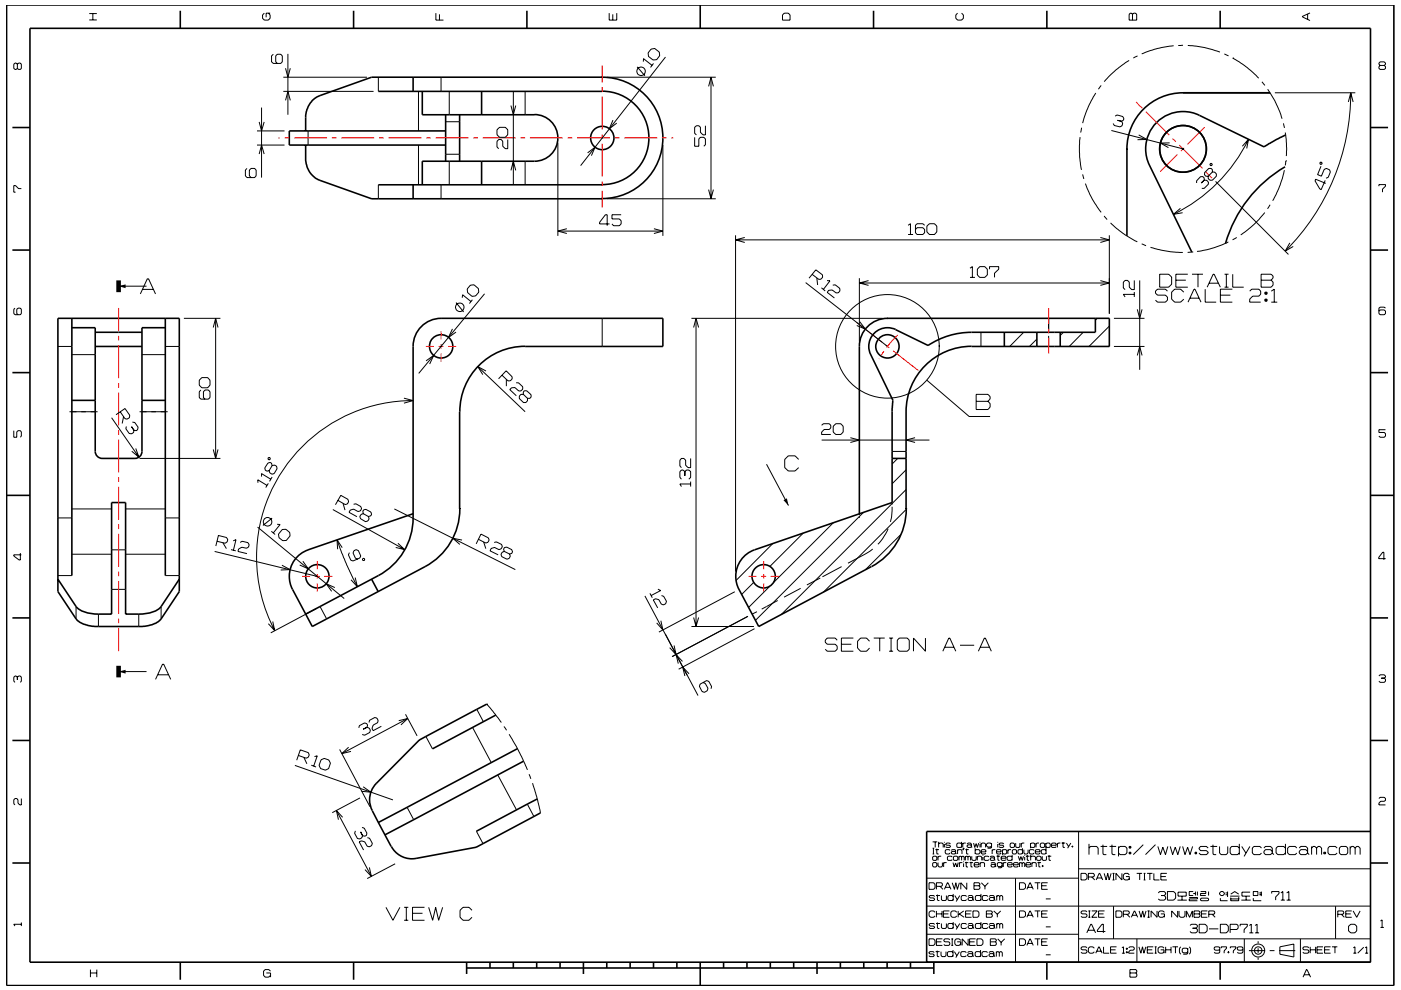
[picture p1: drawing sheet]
<svg xmlns="http://www.w3.org/2000/svg" width="297mm" height="210mm" viewBox="0 0 297 210" stroke-linecap="round" stroke-linejoin="round" font-family="sans-serif">
<g fill="none" stroke="#000" stroke-width=".21">
<path d="M3.7 13.6l-.3-.2h-.2l-.3 .2v.9l.3 .2 .5-.2M3.7 13.6l.2-.2h.4l.2 .2v.9l-.2 .2h-.4l-.2-.2M3.7 13.6v.9M18.9 4.2h1.6M18.9 2.9h1.6M19.7 2.9v1.3M56 2.8l-.3 .4v.7l.3 .4h.9l.4-.4v-.7l-.4-.4M57.3 2.8h-.9v.9M58 11.5l-.4 .3v1.3l.4 .4h1.5l.4-.4v-1.3l-.4-.3h-.7l-.3 .3v1.3l.3 .4M60.1 19.4h19.1M60.1 16.4h17.7M60.5 14.5l.5 1.9 .5-1.9"/>
<path d="M61 11.4v12.9M80.2 16.4v3M88.7 19.4v8.4M92.4 2.8v1.5h1.6M93.2 3v1.3M93.5 16.4v3M95.2 19.4v4.9M108.8 19.4v19.8M111.3 19.4v4.9M128.6 16.4h23.2M129.2 2.8v1.5h1.6v-1.5M129.9 3v1.3"/>
<path d="M135.1 14.2l1.6 1.9M136.4 13.1v-.7l1.9 1.5M138 10.4l.8-.1 1 .7 .1 .8-.7 .9h-.7l-1-.7-.1-.8zM138.6 13.5l-.7 .8M141.1 12.1l-18 23M150.2 18.3l.5-1.9 .6 1.9M150.7 16.4v25.8M166.3 2.8h.8l.4 .4v1.1h-1.6v-1.1zM203 2.8l-.4 .4v.7l.4 .4h.9l.4-.4v-.7l-.4-.4M232.3 19.7l-1.5 2.9-1.3 3.5M233.5 18.1l-.6 .8M239.4 12.8l-2.8 2.1-2.5 2.4"/>
<path d="M239.6 2.8h.3l.2 .2 .3-.2h.3l.3 .2v1.3h-1.6v-1.3zM240.1 3v1.3M241.2 11.8l-.9 .5M248.8 9.7l-3.4 .6-3.3 1.1M250.8 9.6h-1M251.8 9.6l3.5 .5 3.4 .9M259.6 11.4l.9 .4M261.4 12.3h.1M261.4 12.3l2.5 1.6 3 2.7M267.5 17.4l.7 .7M268.8 18.9l1.5 2.6 1.5 3.7M270.3 19.7h17.1"/>
<path d="M277.2 3v1.1M277.7 2.7l-1.6 .8v.1l1.6 .8M286.4 19.7a47.4 47.4 0 0 1-13.9 33.5M292.6 13.9l-.2-.3v-.2l.2-.3h.9l.2 .3v.2l-.2 .3M292.6 13.9l-.2 .2v.4l.2 .2h.9l.2-.2v-.4l-.2-.2M292.6 13.9h.9M52.4 35.7l-.4 .4v1.2l.4 .4h1.6l.3-.4v-1.2l-.3-.4h-.7l-.4 .4v1.2l.4 .4M54.5 30.8h5.8M54.5 27.8h5.8M54.9 25.9l.6 1.9 .5-1.9M54.9 32.7l.6-1.9 .5 1.9M55.5 22.8v14.9"/>
<path d="M60.5 21.3l.5-1.9 .6 1.9M65.3 27.8v3M80.2 39.2v3M88.7 30.8v8.4M93.5 39.2v3M94.5 25.8h2.9M94.5 32.7h2.9M95.2 34.2v5M105.4 27.5l.5-.5h1.2l.6 .5v1.1l-.6 .5h-1.2l-.5-.5zM107.7 29.6v1.9h-.6l-.5-.5v-1l-.3-.4h-.6l-.3 .4v1.2l.3 .3M108.3 22.4l.5 1.9 .5-1.9M108.3 36.1l.5-1.9 .5 1.9"/>
<path d="M111.3 34.2v5M118.3 30.3v19.7M124.6 32.4l1.6-1.2-.8 1.8M130 25.5l-.8 1.8 1.6-1.2M140.5 30.8v19.2M147.3 29.1v1.9h.9v-1.5l.3-.4h.7l.4 .4v1.2l-.4 .3M149.6 26.7v1.9h-.5l-.6-.5v-1.1l-.3-.3h-.5l-.4 .3v1.3l.4 .3M229 29.1l-.1 4.2 .4 2.7M229.3 27.1l-.2 1M229.5 37l.3 1M230.1 38.9l1.4 3.2 2 2.9M235.6 27.7l15.2 3.9"/>
<path d="M236.4 24.6l.4-.2 1.2 .3 .3 .4-.1 .4-.4 .2M236.9 25.5l.9 .2M237.8 25.7l.2 .5-.1 .5-.4 .2-1.2-.3-.3-.4M241.4 28.6l1.8 1h-2M248 30.3h-2l1.7 1M255.3 38.2v-.5l-.2-.2h-.6l-.8 .9v.4M255.3 38.2h.5l.4 .4v.5l-.9 .9h-.5M255.3 38.2l-.6 .6M256.7 34.7l.3 .1-.1 .3-.4-.1zM257 36.5h.5l.4 .4v.5l-.9 .8h-.5l-.3-.3v-.5M257 36.5v-.5l-.2-.3h-.5l-.9 .9v.5l.2 .3h.6M257 36.5l-.8 .9"/>
<path d="M257.7 38.5l15.5 15.5M263.4 31l1.3-1.5-.4 2M264.7 29.5a34.5 34.5 0 0 1-15.9 16M272.1 26.2l.2 .9M272.3 36.1l-.9 3.1-1.6 3.4M272.5 28.1l.3 3.2-.1 1.8M272.6 34.1h.1M272.6 34.1l-.1 1M279.9 34.5h.3l.1 .3h-.4zM280.1 35.3l-.7 1.7 .8 .4 .6-1.5 .4-.2 .7 .3 .2 .5-.5 1.1-.5 .2M281 38.3l-.9 1.9-.3-.1-1-1.7 .1-.4 2.2 .9M285.9 21.6l.5-1.9 .5 1.9"/>
<path d="M292.4 39.5v-.3h1.3v.3l-.6 .6v.7M4.5 40h-.6l-.6-.6h-.4v1.4h.4M118.3 49h22.2M120.2 48.5l-1.9 .5 1.9 .5M128.6 42.2h23.2M129.2 47.5h-2.1v-.3l1.3-1.7h.3v2.4M131.7 45.5h-2v.9h1.6l.4 .4v.7l-.4 .4h-1.2l-.4-.4M138.6 48.5l1.9 .5-1.9 .5M150.2 40.2l.5 2 .6-2M156 49.9v71.3M156 50.9h79.2M157.9 50.4l-1.9 .5 1.9 .5"/>
<path d="M170.8 59.9l17.4 13.6M172.2 58.2l1.4 1.1 .5-.1 .3-.4v-.5l-1.4-1.1-1.5 1.8M173.2 59l.2 1.4M175.3 59.5l.7 .1-1.4 1.8M182.2 59v13.5M184.1 59.5l-1.9 .5 1.9 .5M192.5 47.8l.5-.3v2.2M192.5 49.7h1.1M196 47.8l-.3-.3h-1.3l-.3 .3v1.6l.3 .3h1.3l.3-.3v-.7l-.3-.4h-1.3l-.3 .4M196.5 48l.6-.5h1l.5 .5v1.2l-.5 .5h-1l-.6-.5zM205.7 56.9l.5-.3v2.2M205.7 58.8h1"/>
<path d="M207.7 56.6h1.1l.5 .5v1.2l-.5 .5h-1.1l-.5-.5v-1.2zM209.8 57.1v-.5h1.9v.5l-.8 .8v.9M233.3 59.5l1.9 .5-1.9 .5M233.3 50.4l1.9 .5-1.9 .5M234.1 45.8l.6 .8M235.2 49.9v16.6M235.5 47.3a22.1 22.1 0 0 0 5.6 4M240.5 59.5v1.9h-.6l-.5-.5v-1l-.3-.4h-.6l-.3 .4v1.2l.3 .3M241.6 59.5v18.9M242.1 51.7l.9 .4M243 52.1h.1M243.9 52.4l2.2 .6 2.2 .4 2.5 .1"/>
<path d="M245.9 58.2h1.9l.6 .6v1.5l-.6 .6h-1.9zM249.3 59.4h2.1M250.3 44.2l-1.5 1.3 1.9-.4M251.8 58.2h-2.5v2.7h2.5M252.7 58.2h2.4M252.8 53.5h.1M252.8 53.5h-1M254 58.2v2.7M259.6 58.2h.9M260 58.2v2.7M260.4 51.3l-3.2 1.3-3.4 .7M261.4 58.2v2.7h2.3"/>
<path d="M262.2 50.4l-.9 .5M267.4 58.2h2.1l.4 .3v.5l-.4 .4 .4 .4v.7l-.4 .4h-2.1zM267.4 59.4h2.1M268.1 45.1l-2.3 2.6-2.7 2.1M269.3 43.4l-.6 .9M273.5 51.5l-1 1.7 1.7-.9M3.2 65.4l-.3 .2v.9l.3 .3h1.1l.2-.3v-.9l-.2-.2h-.5l-.2 .2v.9l.2 .3M12.3 73.5h2.9M15.2 75.2h5M25.1 60.7h6M29.8 62.3l1.4-3.2h.3l1.5 3.2M30.1 75.2h4.9"/>
<path d="M30.3 61.4h2.2M35 73.5h3M39 67.5h7.7M45.2 69.5l.5-2 .5 2M45.7 67.5v29.7M90.3 76.5l1.6-1.1-.8 1.8M95.9 69.8l-.8 1.8 1.6-1.2M96.7 64.2l1.6 2M98 63.2l.1-.7 1.8 1.5M99.7 60.5l.8-.1 .9 .8 .1 .8-.7 .8-.7 .1-1-.8v-.8zM100.2 63.6l-.7 .8M101.3 77.8l10 9.5"/>
<path d="M102.7 62.3l-13.9 16.9M103 78.7l-1.7-.9 1.1 1.7M106.4 79.6l1.3 1.2h.5l.4-.4v-.5l-1.3-1.3-1.6 1.7M127.7 67.5v6M146.6 67.5h40.6M147.1 69.5l.5-2 .5 2M147.6 67.5v65.4M174.2 61l.8 .7M176.6 60.5l.5-.1 .9 .8 .1 .5-.3 .4h-.5l-.9-.6-.7 .1-.3 .4 1.5 1.2M182.2 60h53M182.3 68.2l1.2 1.6-1.8-.8M208 70.5v3"/>
<path d="M217 70.5l-2.9 3M219.8 71.9l-1.5 1.6M222.3 67.5v3M222.3 71.2v2.3M225.5 70.5l-.7 .7M229.7 70.5l-3 3M232.6 67.5l-.4 .4M235.2 73.4l-.1 .1M235.2 69.2l-4.3 4.3M236.2 67.5h6.5M236.2 73.5h6.5M240.5 61.9v1.1"/>
<path d="M240.5 62.4h-2.3l.3 .6M241.1 65.6l.5 1.9 .5-1.9M241.1 75.4l.5-1.9 .5 1.9M247.5 61.8l-.4-.5h-1.7l-.4 .5v.4l.4 .4h1.7l.4 .4v.7l-.4 .4h-1.7l-.4-.4M251 62l-.7-.7h-1.3l-.6 .7v1.5l.6 .6h1.3l.7-.6M251.9 64.1l1.3-2.8h.2l1.2 2.8M252.3 63.2h1.9M255.5 61.3v2.8h2.4M255.9 60.9l1.3-2.7h.2l1.3 2.7M256.4 60.1h1.9M258.7 62.6h2.2M259.6 60.9h.9"/>
<path d="M261.3 61.3h-2.6v2.8h2.6M265 61.8l.4-.5h1.5l.4 .5v.6l-.4 .4h-1.3l-.6 .7v.6h2.3M268.2 63.5h.4v.4h-.4zM268.2 62h.4v.4h-.4zM268.4 62v.4M268.4 63.5v.4M269.5 64.1h1.3M269.5 61.8l.7-.5v2.8M293.7 65.4l-.2-.3h-.9l-.2 .3v1.1l.2 .3h.9l.2-.3v-.5l-.2-.3h-.9l-.2 .3M2.9 91.3v1.4h.7v-1.1l.2-.3h.5l.2 .3v.9l-.2 .2M14.7 87.3h6M23.7 88.6l5.8 8.4"/>
<path d="M25.5 87.3l1 1.5 .5 .1 .4-.3 .1-.5-1-1.5-1.9 1.4M26.2 88.3l-.3 1.5M26.8 90.5l-.1 .4 .7 1 .5 .1 .4-.3 .1-.4M27.9 90.5l.5 .8M28.1 89.5l.5 .1 .7 1-.1 .5-.3 .2h-.5M28.8 95.1l.7 1.9-1.6-1.3M29.6 97.2h17.1M29.6 87.3h6M42.6 82.7l-.4 .4v1.2l.4 .4h1.6l.3-.4v-1.2l-.3-.4h-.7l-.4 .4v1.2l.4 .4M42.8 80.1h1.2l.5 .5v1.1l-.5 .6h-1.2l-.6-.6v-1.1zM45.2 95.3l.5 1.9 .5-1.9M56.9 97.1h.4l-.1 .4-.3-.1z"/>
<path d="M57.7 98.8l-.1-.5-.3-.2-.5 .1-.7 1.1 .2 .4 .3 .2 .5-.1M57.7 98.8l-.6 1M57.7 98.8l.5-.2 .4 .3 .2 .5-.7 1.1-.4 .1-.5-.3-.1-.5M85.6 84.5l2 .5-2 .5M87.6 85a33.2 33.2 0 0 0-29.4 48.7M107.4 80.4v1.5M109.4 81.2h.5l.9 .8v.5l-.4 .4h-.4l-.8-.7-.7 .1-.4 .3 1.4 1.3M111 83.6v-.5l.2-.2h.5l.9 .8v.5l-.3 .3h-.5M111 83.6l.8 .9M111 83.6h-.6l-.3 .4v.5l.9 .9h.5l.3-.4v-.5M146.4 97.2v2h-.5l-.5-.5v-1.1l-.4-.4h-.5l-.4 .4v1.2l.4 .4M162.5 98.5l4.7 8.7"/>
<path d="M169.3 97.4l-.7-.7h-1.5l-.7 .7v1.8l.7 .7h1.5l.7-.7M174.2 90.2l.4-.3h1.2l.3 .3v.6l-.3 .3h-1.1l-.5 .5v.6h1.9M174.2 93.3h22.9M176.7 90.4l.5-.5h1.1l.5 .5v1.2l-.5 .6h-1.1l-.5-.6zM180.3 92.8l1.9 .5-1.9 .5M189.1 95.8h3M190.3 97.2l-1.2 1.2M192.1 99.6l-3 3M194 92.8l-1.9 .5 1.9 .5M196.5 80.6l9 7.7h4.4M207 83.6h2.5l.4 .5v.5l-.4 .5 .4 .5v.7l-.4 .6h-2.5zM207 85.1h2.5"/>
<path d="M293.7 91.1h-1.3v.6h1.1l.2 .3v.5l-.2 .2h-.9l-.2-.2M4.3 117.3v1.5h-.2l-1.2-.9v-.2h1.6M12.3 109.9h2.9M15.2 117.6h8.5M15.2 107.9h8.5M23.7 116.6h2.9M26.6 117.6h8.4M26.6 107.9h8.4M35 109.9h3M45.5 117l21.8 5.3M46 114.8l1.7 .4 .5-.3 .1-.5-.3-.4-1.7-.4-.5 2.2M47.2 115.1l.8 1.3"/>
<path d="M49 116.6l1 .2M49.4 114.7l.6-.2-.5 2.2M50.9 115.1l.4-.3 1.3 .3 .2 .4-.1 .5-.4 .3-1-.2-.7 .4-.1 .5 1.9 .4M54.6 111.8l18.4 15.2M54.7 102.4v-.6l1.9 1.1M55.5 101.1v-.6l1.9 1.1M56.9 102.5l-.6 .9M57.5 112.7l.8 .7M57.7 109.9l-2 1.6M57.7 101.2l-.6 .9M58.8 111.2h.6l-1.4 1.8M59.8 119.9l1.7 .9-2 .1"/>
<path d="M59.9 112.3h.7l.8 .6 .1 .8-.8 .9-.8 .1-.8-.7v-.7zM64.2 119l1.2 1.6-1.9-.8M70.6 108.1l15.2 8.5M71.5 114.5l2 5.4 2.3 4.5M71.6 106.1l1.6 .9 .5-.1 .2-.5-.1-.5-1.5-.8-1.2 2M72.6 116.2l-1.1-1.7 .1 2M72.7 106.8l.4 1.4M74.1 117.2l-.2 .5 .5 1.1 .4 .2 1.5-.6 .2-.5-.5-1.1-.5-.2-.4 .2-.3 .5 .6 1.1 .4 .2M75 107l.4-.2 1.1 .6 .2 .5-.3 .5-.5 .1-.9-.5-.7 .2-.3 .5 1.7 .9M76.9 118.5h.4v.4l-.4-.1zM77 109l-.1-.6 .2-.2 .5-.2 1.1 .6 .1 .5-.2 .3-.5 .2M77 109l1.1 .6"/>
<path d="M77 109l-.4 .1-.3 .5 .1 .4 1.1 .7 .5-.2 .3-.5-.2-.4M83.6 107.9l25.7 12.9M84.4 115.2l1.4 1.4-1.9-.5M98 114.6l-2-.4 1.5 1.3M101.4 114.4l1.6 .8 .5-.2 .2-.4-.2-.5-1.5-.8-1 2.1M102.5 114.9l.5 1.5M104.8 115.1l.4-.2 1.1 .6 .2 .4-.2 .5-.5 .2-.9-.5-.8 .2-.2 .5 1.7 .9M106.9 117l-.1-.5 .1-.3 .5-.2 1.1 .6 .2 .4-.2 .4-.5 .1M106.9 117l1.1 .5M106.9 117l-.4 .1-.3 .5 .2 .5 1.1 .5 .4-.2 .3-.4-.2-.5M145.2 100l.3-.3h.5l.4 .3v1.3l-.4 .3M145.2 100l-.4-.3h-.3l-.4 .3v1.3l.4 .3"/>
<path d="M145.2 100v.9M146.4 102.7h-2.3l.4 .5M146.4 102.1v1.1M163.9 115.3l-7.9 7.8M170.3 113.1l-7.1 7M176.7 110.9l-12.7 12.7M182.2 109v.3M182.2 109.6v.2M183.1 108.7l-23 22.9M185 116.5l-1.6 1.1-3.6 1.9M188.3 112.1l-1.2 2.2-1 1.1M189.1 107.5v2l-.3 1.2"/>
<path d="M189.1 106.6v.4M191 113.4l-7.5 7.4M192.1 108.1l-17.5 17.5M192.1 103.8l-26.5 26.6M293.8 118.5h-1.5v-.3l.9-1.1h.2v1.6M12.3 122.1h2.9M16.1 128.6v2.7M20.9 130.3v2.6M23.7 125h2.9M29.4 130.3v2.6M34.2 128.6v2.7M35 122.1h3"/>
<path d="M57.8 131.8l.4 2-1.3-1.5M67 129.1l-9.6 5.1M67.9 128.6l1.4 2.7M71 124.6l-1.8-.8 1.1 1.6M75.3 122.5l.5 1.9-1.4-1.4M136.7 126.4l9 16.8M137.8 125.8l.5 1M139.5 125l.6 .3-2.1 1M140.1 131.7l.4 1.9-1.3-1.5M140.2 126.3l.5 .2 .6 1-.2 .6-.4 .2-.5-.2-.5-.9-.7-.2-.5 .2 .9 1.7M141.1 134.4l6.9 13.1M142.9 136.9l.4 1.9-1.3-1.4"/>
<path d="M146.6 132.9h13.2M147.1 131l.5 1.9 .5-1.9M155.8 125.5l-16.1 8.6M158.6 130.7l-16.1 8.6M159.8 123.5l-2.6 2.6M160 133.3l-16.1 8.6M160.5 129.7l-1 .6M163.2 124.3l-4.5 4.6M164.9 127.4l-3.4 1.8M169.8 124.8l-3.6 1.9M173.9 122.6l-2.8 1.5M177.5 135.8l-.4-.5h-1.7l-.4 .5v.4l.4 .4h1.7l.4 .5v.6l-.4 .4h-1.7l-.4-.4"/>
<path d="M178.4 136.6h2.1M178.4 120.2l-4 2.1M180.9 135.3h-2.5v2.8h2.5M184.4 136l-.7-.7h-1.2l-.7 .7v1.4l.7 .7h1.2l.7-.7M185.2 135.3h2.4M186.5 135.3v2.8M188.5 135.3h.9M188.5 138.1h.9M188.9 135.3v2.8M190.7 135.3h1.7l.4 .5v1.9l-.4 .4h-1.7l-.5-.4v-1.9zM196.2 135.3v2.8l-2.5-2.8v2.8M199.9 138.1l1.3-2.8h.2l1.2 2.8"/>
<path d="M200.3 137.3h2M203.5 136.9h3M207.4 138.1l1.3-2.8h.2l1.3 2.8M207.9 137.3h1.9M3.7 143.6l-.3-.2h-.2l-.3 .2v.9l.3 .2M3.7 143.6l.2-.2h.4l.2 .2v.9l-.2 .2M3.7 143.6v.6M25.1 142.4h6M33 144.1l1.5-3.2h.2l1.5 3.2M33.5 143.1h2.2M72 159l6.4 12.1M73.9 158.5l-1.4 1.3 1.9-.4"/>
<path d="M77.8 154.3l.1-.5-.1-.3-.5-.2-1.1 .6-.1 .5M77.8 154.3l-.8 .4M77.8 154.3l.5 .1 .2 .5-.1 .5-1.1 .5-.5-.1M78.2 153.2l.2-.4 1.1-.6 .4 .1 .3 .5-.1 .5-1 .5-.2 .7 .2 .5 1.8-1M84.5 152.9l1.9-.5-1.4 1.4M86 151.5l2.4 4.6M86.4 152.4l-13.9 7.4M90.3 156.2l1.4 2.6M100.2 154.3l3.9 7.4M101.1 150.4l1.4 2.7M103.2 149.3h.1M103.2 149.3l3.1 3.9"/>
<path d="M106.8 154.1l.6 .8M107.9 155.7l1.8 3.1 2.1 4.5M144.7 140.3l-1.4-1.5 .5 2M146.1 142.9l-1.4-1.4 .5 1.9M149.1 144.8l.4 .1 .6 1.1-.2 .5-.5 .3-.6-.1-.5-1.1 .1-.5 1.4-.7 .5 .1 .6 1.1-.2 .5M292.4 143.4l.2-.3h.9l.2 .3v.2l-.2 .2M292.9 143.8h.6M293.5 143.8l.2 .3v.4l-.2 .2h-.9l-.2-.2M4.5 169.4v1.3h-.3l-.4-.4v-.7l-.2-.2h-.4l-.3 .2v.9l.3 .2M62.5 162.3l20.8 7.4M63.2 160.2l1.7 .6 .5-.2 .2-.5-.2-.5-1.7-.6-.8 2.2M64.4 160.6l.7 1.4"/>
<path d="M66 162.3l1 .4M66.7 160.5l.6-.2-.8 2.2M68.1 161.2l.6-.3 1 .3 .4 .7-.4 1.1-.7 .4-1-.4-.4-.7zM71.3 171.9l7.4 14M72.6 173.4l-1.3-1.5 .5 2M75.4 176.2l-.2 .5 .6 1.1 .4 .2 .5-.3 .2-.5M76.3 169.2l-5.9 3.2M76.5 176.4l.4 .8M76.7 175.5l.5 .1 .6 1.1-.1 .5-.4 .2-.4-.2M77 166.9l1.6 1.1-1.9-.2M77.9 177.7l.5 .1 .5 1.1-.1 .5-.5 .2-.5-.1-.5-.9-.7-.3-.4 .3 .9 1.7M86.3 171.2l1.4 2.7"/>
<path d="M101 176.3l1.4 2.6M105.5 164.4l4 7.4M111.8 170.6l1.4 2.6M112.2 164.2l.4 1M112.9 166.1l.9 2.8 .8 3.5M197.7 178.6h1M197.7 179.9h.4M197.9 179.9v1.2M198.3 178.6v1.1M198.6 180v1.1h.4M199 179l.2-.2h.6l.2 .2v.7M199 178.6v1.1"/>
<path d="M200.2 178.6v.1M200.2 179v.7M201.5 179l-.2-.2h-.6l-.2 .3 .2 .2h.6l.2 .3-.2 .1h-.6l-.2-.1M203.9 179l-.2-.2h-.7l-.1 .2v.6l.1 .1h.7l.2-.1M203.9 178.6v1.1M204.1 178.8v.9M204.2 179.9h.2l-.2 .4zM204.3 179.9l-.1 .4M204.8 178.8h-.5l-.2 .2M204.9 180v1.1h.4M205 179l.2-.2h.6l.2 .2v.6M206 179.4l-.2-.2h-.6l-.2 .2 .2 .3h.6l.2-.1"/>
<path d="M206 179.6l.1 .1M206.4 178.8l.3 .9 .3-.8 .2 .8 .3-.9M206.8 179.9v1.2M207.8 178.6v.1M207.8 179v.7M208 179l.2-.2h.5l.3 .2v.7M208 178.8v.9M210.2 179l-.2-.2h-.6l-.2 .2v.4l.2 .3h.6l.2-.3M210.2 178.8v.9l-.2 .2h-.6M211.5 178.6v.1M211.5 179v.7M212.8 179l-.2-.2h-.6l-.2 .3 .2 .2h.6l.2 .3-.2 .1h-.6l-.2-.1"/>
<path d="M214.3 178.8h.6l.2 .2v.6l-.2 .1h-.6l-.1-.1v-.6zM215.3 178.8v.8l.2 .1h.6l.1-.1v-.8M216.5 178.8v.9M216.8 179.9v1.2M217.2 178.8h-.5l-.2 .2M218.5 179l.2-.2h.5l.2 .2v.6l-.2 .1h-.5l-.2-.1M218.5 178.8v1.1M219.7 178.8v.9M220.3 178.8h-.5l-.1 .2M220.6 179l.2-.2h.5l.2 .2v.6l-.2 .1h-.5l-.2-.1zM221.7 179l.3-.2h.5l.2 .2v.6l-.2 .1h-.5l-.3-.1M221.7 178.8v1.1"/>
<path d="M221.8 179.9v1.2M222.9 179.3h1l-.1-.5h-.7l-.2 .2v.6l.2 .1h.7l.1-.1M224.2 178.8v.9M224.8 178.8h-.4l-.2 .2M225.1 178.8h.7M225.4 178.6v1.1h.4M226.1 178.8l.5 .8M227 178.8l-.6 1.1M227.3 179.4h.2v.3h-.2zM227.4 179.4v.3M228.7 176.4v27.7M230.9 179.9l.3-.4h1.3l.3 .4v1.4"/>
<path d="M230.9 179v2.3M233.3 179.5h1.4M233.8 179.2v1.9l.2 .2h.6M235.2 179.5h1.4M235.8 179.2v1.9l.2 .2h.5M237.1 179.9l.4-.4h1l.4 .4v1l-.4 .4h-1l-.4-.4M237.1 179.5v2.1M239.4 179.5h.4v.4h-.4zM239.6 179.5v.4M242.4 179.2l-2.1 2.1M245 179.2l-2.1 2.1M245.5 179.5l.5 1.8 .5-1.6 .6 1.6 .5-1.8"/>
<path d="M248.1 179.5l.5 1.8 .6-1.6 .5 1.6 .5-1.8M250.7 179.5l.5 1.8 .6-1.6 .5 1.6 .6-1.8M256.2 179.9l-.4-.4h-1.2l-.4 .4 .4 .5h1.2l.4 .5-.4 .4h-1.2l-.4-.4M256.6 179.5h1.5M257.2 179.2v1.9l.1 .2h.6M258.6 179.5v1.4l.3 .4h1.1l.3-.4v-1.4M262.8 179.9l-.4-.4h-1.2l-.4 .4v1l.4 .4h1.2l.4-.4M262.8 179v2.3M263.3 179.5l.9 1.4M265 179.5l-1.2 2.1M267.5 179.9l-.4-.4h-1.2l-.4 .4v1l.4 .4h1.2l.4-.4M268 179.9l.3-.4h1.1l.3 .4v1"/>
<path d="M272.5 179.9l-.3-.4h-1.3l-.3 .4v1l.3 .4h1.3l.3-.4M272.5 179v2.3M274.9 179.9l-.3-.4h-1.2l-.4 .4v1l.4 .4h1.2l.3-.4M275.5 179.9l.3-.4h1.1l.3 .4v1M278.1 179.9l.3-.4h.4l.3 .4M278.1 179.5v1.8M279.1 179.9l.4-.4h.3l.4 .4v1.4M279.1 179.9v1.4M283.5 179.9l-.4-.4h-1.2l-.3 .4v1l.3 .4h1.2l.4-.4M284.3 179.5h1.1l.3 .4v1l-.3 .4h-1.1l-.3-.4v-1zM286.3 179.9l.3-.4h.3l.4 .4M286.3 179.5v1.8"/>
<path d="M287.3 179.9l.4-.4h.3l.4 .4v1.4M287.3 179.9v1.4M292.4 169.4l.2-.3h.9l.2 .3v.3l-.2 .3h-.8l-.3 .3v.4h1.3M4.5 195.7v.7M4.5 196h-1.6l.3 .4M78.3 184l.4 1.9-1.3-1.5M81.8 192.4l1.5 2.8 1.5-2.8M83.8 183.2l-5.9 3.1M85.7 192.4h.9M85.7 195.2h.9M86.1 192.4v2.8M87.5 193.7h2.1"/>
<path d="M90 192.4h-2.5v2.8h2.5M90.9 192.4l.8 2.8 .7-2.8 .6 2.8 .8-2.8M100.1 193.1l-.7-.7h-1.2l-.7 .7v1.5l.7 .6h1.2l.7-.6M196.5 198.2h32.2M196.5 192.2h94.1M196.6 186.3h32.1M197 199.1h.9l.3 .4v.7l-.3 .3h-.9zM197 187.2h.9l.3 .4v.7l-.3 .3h-.9zM197.7 181.1h.4M197.7 181.8l.2-.2h.6l.1 .2v.5l-.1 .2h-.6l-.2-.2zM197.7 183.1l.2-.1h.6l.1 .1v.6l-.1 .2h-.6l-.2-.2zM198.2 190.2l-.2-.3h-.8l-.2 .3 .2 .3h.8l.2 .3-.2 .2h-.8l-.2-.2"/>
<path d="M198.2 196.1l-.2-.2h-.8l-.2 .2 .2 .3h.8l.2 .2-.2 .3h-.8l-.2-.2M198.2 193.5l-.2-.3h-.7l-.3 .3v.8l.3 .3h.7l.2-.3M198.3 180.2h.8M198.5 189.9h.8M198.5 195.9h.8M198.5 188h1.1l.2-.2v-.4l-.2-.2h-1.1v1.4M198.5 199.8h1.1M198.5 193.2v1.4M198.5 193.8h1.2M198.7 189.7v1.2l.5 .1M198.7 195.7v1.1l.5 .1M198.9 183v.7l.2 .2h.5l.2-.2v-.7"/>
<path d="M198.9 181.6v.9M199.3 188l.6 .6M199.6 181.6h-.5l-.2 .2M199.6 189.9v.9l.2 .2h.6l.3-.2v-.9M199.6 195.9v.8l.2 .2h.6l.3-.2v-.8M199.7 193.2v1.4M199.8 199.1h-1.3v1.4h1.3M200 193.8h1.1M200.1 183v.9M200.2 188.6l.7-1.4h.1l.6 1.4M200.4 188.2h1M200.7 183h-.5l-.1 .1"/>
<path d="M201.3 193.2h-1.3v1.4h1.3M201.4 199.3l-.2-.2h-.9l-.2 .5 .2 .2h.9l.2 .2v.3l-.2 .2h-.9l-.2-.2M201.4 180.4l-.1-.2h-.7l-.2 .2v.5l.2 .2h.7l.1-.2M201.7 180.4l.2-.2h.5l.2 .2v.5M201.7 199.1h.4M201.9 199.1v1.4M201.9 187.2l.5 1.4 .2-1.4 .4 1.4 .4-1.4M201.9 181.8l-.2-.2h-.7l-.1 .2v.5l.1 .2h.7l.2-.2M202.1 183l.2 .9 .3-.9 .3 .9 .3-.9M202.1 190.2l-.2-.3h-.7l-.2 .3v.6l.2 .2h.7l.2-.2M202.1 196.1l-.2-.2h-.7l-.2 .2v.6l.2 .2h.7l.2-.2M202.1 189.6v1.4"/>
<path d="M202.1 195.6v1.3M202.1 181.8l.2-.2h.6l.2 .2v.5l-.2 .2h-.6l-.2-.2zM202.4 189.9l.5 .9M202.4 195.9l.5 .8M202.6 180.8l-.2-.2h-.5l-.2 .2 .2 .3h.5l.2-.2M202.6 180.9l.2 .2M202.9 193.5l-.3-.3h-.7l-.3 .3v.8l.3 .3h.7l.3-.3M202.9 199.8h.8v.7M203 180.4l.2-.2h.6l.2 .2v.7M203 180.2v.9M203.2 193.2v1.4M203.3 181.8l.2-.2 .4 .2"/>
<path d="M203.3 181.6v.9M203.4 193.8l1 .8M203.4 183v.9M203.5 189.9l-.8 1.3M203.5 195.9l-.8 1.2M203.7 199.5l-.3-.4h-.7l-.3 .4v.7l.3 .3h.7l.3-.3M203.9 181.8v.7M203.9 181.8l.1-.2 .4 .2v.7M204 183h-.4l-.2 .1M204.3 182.7v.2M204.3 183.1v.8M204.3 193.2l-1.1 .8"/>
<path d="M204.6 183h.7M204.7 180.2h.7M204.7 181.6v.9M204.7 181.8l.1-.2 .4 .2M204.7 193.8h1.1M204.8 182.8v1l.4 .1M204.9 190.2l-.2-.3h-.7l-.2 .3v.6l.2 .2h.7l.2-.2M204.9 196.1l-.2-.2h-.7l-.2 .2v.6l.2 .2h.7l.2-.2M205 187.2v1.4l-1.3-1.4v1.4M205.2 190.2l.2-.3h.7l.2 .3v.6M205.2 196.1l.2-.2h.7l.2 .2v.6M205.2 181.8v.7"/>
<path d="M205.2 181.8l.2-.2 .4 .2v.7M205.3 199.1v1.4l-1.3-1.4v1.4M205.6 183h.7M205.6 199.8h1M205.9 182.8v1l.3 .1M206 193.2h-1.3v1.4h1.3M206 181.6v.7l.2 .2h.6l.2-.2v-.7M206.3 193.2h1l.3 .3v.8l-.3 .3h-1zM206.3 190.6l-.2-.2h-.7l-.2 .2 .2 .4h.7l.2-.2M206.3 196.5l-.2-.2h-.7l-.2 .2 .2 .4h.7l.2-.2M206.3 190.8l.2 .2M206.3 196.7l.2 .2"/>
<path d="M206.5 187.2h1.1l.2 .2-.2 .5 .2 .2v.3l-.2 .2h-1.1zM206.5 187.9h1.1M206.5 183.4h1.1l-.2-.4h-.7l-.2 .1v.6l.2 .2h.7l.2-.2M206.8 180.4l.1-.2h.7l.2 .2v.5l-.2 .2h-.7l-.1-.2M206.8 199.1h-1.2v1.4h1.2M207.1 199.1h1l.3 .4v.7l-.3 .3h-1zM207.2 181.8l.2-.2h.5l.2 .2v.7M207.2 181.6v.9M207.8 183.1l.2-.1h.6l.1 .1v.8M207.8 183v.9M208 189.6v1.4M208 195.6v1.3"/>
<path d="M208 190.2l-.2-.3h-.8l-.2 .3v.6l.2 .2h.8l.2-.2M208 196.1l-.2-.2h-.8l-.2 .2v.6l.2 .2h.8l.2-.2M208 180.7h1v-.3l-.2-.2h-.6l-.2 .2v.5l.2 .2h.6l.2-.2M208.1 187.2l.7 .8M208.4 181.3v.2M208.4 181.8v.7M208.8 188v.6M209.1 193.2h1.1l.2 .2-.2 .4 .2 .2v.3l-.2 .3h-1.1zM209.1 193.8h1.1M209.5 190.2l-.3-.3h-.7l-.2 .3v.6l.2 .2h.7l.3-.2M209.5 196.1l-.3-.2h-.7l-.2 .2v.6l.2 .2h.7l.3-.2M209.5 187.2l-.7 .8"/>
<path d="M209.7 181.8l-.2-.2h-.7l-.1 .2v.5l.1 .2h.7l.2-.2M209.7 190.2l.3-.3h.6l.2 .3v.6M209.7 196.1l.3-.2h.6l.2 .2v.6M209.9 181.8l.2-.2h.5l.3 .2v.5M210 199.1h1l.2 .2-.2 .5 .2 .2v.3l-.2 .2h-1zM210 199.8h1M210.1 183.1l.2-.1h.5l.2 .1v.6M210.4 180.2v.9M210.7 193.2l.8 .7M210.8 190.6l-.2-.2h-.6l-.3 .2v.2l.3 .2h.6l.2-.2M210.8 196.5l-.2-.2h-.6l-.3 .2v.2l.3 .2h.6l.2-.2M210.8 190.8l.2 .2"/>
<path d="M210.8 196.7l.2 .2M210.9 182.2l-.3-.3h-.5l-.2 .3 .2 .3h.5l.3-.2M210.9 182.3l.1 .2M211 183.5l-.2-.2h-.5l-.2 .2 .2 .4h.5l.2-.2M211 183.7l.2 .2M211 180.2h-.4l-.2 .2M211.3 181.6h.7M211.3 180.7h1l-.2-.5h-.6l-.2 .2v.5l.2 .2h.6l.2-.2M211.3 190.2l.2-.3 .5 .3M211.3 189.9v1.1M211.3 195.9v1M211.3 196.1l.2-.2 .5 .2"/>
<path d="M211.5 193.9v.7M211.5 199.1l.8 .8M211.6 181.4v1l.3 .1M212 190.2l.2-.3 .4 .3v.8M212 190.2v.8M212 196.1v.8M212 196.1l.2-.2 .4 .2v.8M212.2 193.2l-.7 .7M212.3 182h1v-.2l-.2-.2h-.6l-.2 .2v.5l.2 .2h.6l.2-.2M212.3 199.9v.6M212.5 183.1l-.2-.1h-.7l-.2 .1v.5l.2 .2h.7l.2-.2M212.5 183v.9l-.2 .2h-.7"/>
<path d="M212.6 180.4l.1-.2h.6l.1 .2v.5l-.1 .2h-.6l-.1-.2M212.6 180.2v1.1M212.7 183v.9M213 199.1l-.7 .8M213.4 183h-.5l-.2 .1M213.6 183.4h1l-.1-.4h-.7l-.2 .1v.6l.2 .2h.7l.1-.2M213.7 180.2v.9M214.4 180.2h-.5l-.2 .2M214.6 181.8l-.2-.2h-.7l-.2 .2v.5l.2 .2h.7l.2-.2M214.6 181.3v1.2M214.6 180.4l.2-.2h.5l.2 .2v.5l-.2 .2h-.5l-.2-.2zM214.9 183.4h1l-.2-.4h-.6l-.2 .1v.6l.2 .2h.6l.2-.2"/>
<path d="M215.3 186.3v17.8M215.9 181.6l.3 .9 .2-.8 .3 .8 .3-.9M216.2 183v.9M216.2 183.1l.2-.1 .3 .1M216.2 199.1h.9l.3 .4v.7l-.3 .3h-.9zM216.2 187.2h.9l.3 .4v.7l-.3 .3h-.9zM216.2 193.2h.9l.3 .3v.8l-.3 .3h-.9zM216.7 183.1l.2-.1 .4 .1v.8M216.7 183.1v.8M216.8 180.4l-.2-.2h-.6l-.2 .2v.5l.2 .2h.6l.2-.2M217.1 180.2v.7l.2 .2h.5l.2-.2v-.7M217.3 181.3v.2"/>
<path d="M217.3 181.8v.7M217.5 183.4h1l-.1-.4h-.7l-.2 .1v.6l.2 .2h.7l.1-.2M217.5 181.6h.8M217.7 194.6l.7-1.4 .7 1.4M217.7 188.6l.7-1.4 .7 1.4M217.8 181.4v1l.4 .1M217.9 194.1h1M217.9 188.2h1M218.5 181.8l.2-.2h.6l.2 .2v.7M218.5 181.3v1.2M218.8 183.1l.2-.1h.5l.2 .1v.8M218.8 183v.9"/>
<path d="M219.2 180.4l-.1-.2h-.7l-.2 .2v.5l.2 .2h.7l.1-.2M219.4 199.1h1.2M219.4 193.2h1.2M219.4 187.2h1.2M219.5 180.7h1l-.2-.5h-.6l-.2 .2v.5l.2 .2h.6l.2-.2M219.8 181.8l.2-.2h.5l.2 .2v.5l-.2 .2h-.5l-.2-.2zM220 183h.7M220 187.2v1.4M220 193.2v1.4M220 199.1v1.4M220.3 182.8v1l.3 .1M220.8 199.8h1.1"/>
<path d="M220.8 193.8h1.1M220.8 187.9h1.1M221 183.6h.1v.2h-.1zM221 181.6v.7l.1 .2h.6l.2-.2v-.7M221.1 183.6v.2M221.7 196.6h1.1M221.7 190.7h1.1M221.8 180.4l-.2-.2h-.6l-.2 .2v.5l.2 .2h.6l.2-.2M222.1 199.1h-1.3v1.4h1.3M222.1 187.2h-1.3v1.4h1.3M222.1 193.2h-1.3v1.4h1.3M222.1 181.6h.8"/>
<path d="M222.4 181.4v1l.4 .1M228.7 199.1h61.9M228.7 184.3h61.9M229.2 185.2h.9l.4 .4v.7l-.4 .3h-.9zM230.4 197.9l.9-1.9h.1l.9 1.9M230.5 193.4l-.2-.2h-.9l-.2 .2 .2 .4h.9l.2 .2v.3l-.2 .3h-.9l-.2-.3M230.7 197.3h1.3M230.8 186h1l.2-.2v-.3l-.2-.3h-1v1.4M230.8 193.2h.4M230.8 194.6h.4M231 193.2v1.4M231.5 186l.6 .6"/>
<path d="M231.5 193.2h1.1l-1.1 1.4h1.1M232.4 186.6l.6-1.4h.2l.6 1.4M232.6 186.2h1M232.9 193.8h1.1M234.1 185.2l.4 1.4 .4-1.4 .3 1.4 .4-1.4M234.2 193.2h-1.3v1.4h1.3M234.4 197.6h-1.7v-.3l.9-1.3h.3v1.9M235.9 185.2h.4M235.9 186.6h.4M236.1 185.2v1.4M236.1 192.2v6.9M236.6 193.2h1l.3 .3v.8l-.3 .3h-1z"/>
<path d="M237.9 185.2v1.4l-1.3-1.4v1.4M238.2 193.9h1l.2-.2v-.3l-.2-.2h-1v1.4M238.7 185.9h.7v.7M238.9 193.9l.7 .7M239.4 180.8h.4v.3h-.4zM239.4 185.6l-.3-.4h-.6l-.3 .4v.7l.3 .3h.6l.3-.3M239.6 180.8v.3M239.9 194.6l.6-1.4 .7 1.4M240.1 194.1h.9M241 185.2h1.1M241 199.1v5M241.5 193.2l.4 1.4 .4-1.4 .3 1.4 .4-1.4"/>
<path d="M241.6 185.2v1.4M242.5 185.2h.4M242.5 186.6h.4M242.7 185.2v1.4M243.2 185.2h1.1M243.3 193.2h.5M243.3 194.6h.5M243.5 193.2v1.4M243.8 185.2v1.4M244.6 185.2v1.4h1.2M245.3 193.2v1.4l-1.2-1.4v1.4M245.6 189.4l.3-.3h.9l.3 .3v.2l-.3 .3"/>
<path d="M246.1 193.8h.8v.8M246.1 185.9h1.1M246.2 189.9h.6M246.8 189.9l.3 .3v.5l-.3 .2h-.9l-.3-.2M246.9 193.5l-.4-.3h-.6l-.3 .3v.8l.3 .3h.6l.4-.3M247.4 185.2h-1.3v1.4h1.3M247.5 189.1h1.3l.5 .4v1l-.5 .4h-1.3zM249.6 190.9h2M249.7 193.2v1.4l-1.3-1.4v1.4M249.8 189.2h1.7v.9h-1.7zM250 193.2v1.1l.3 .3h.6l.3-.3v-1.1M250.6 190.1v.8"/>
<path d="M251.5 194.6v-1.4l.7 1.4 .6-1.4v1.4M252.1 190.4h1.8v.3h-1.8v.3h1.8M252.3 196.3l.3-.3h1l.3 .3v.3l-.3 .3M252.9 196.9h.7M253 189.1h-.9v.8h.9M253 189.5h.5M253.1 193.2h1.1l.2 .2-.2 .4 .2 .3v.2l-.2 .3h-1.1zM253.1 193.8h1.1M253.4 180.8h.3v.3h-.3zM253.5 189.1v.8M253.5 180.8v.3M253.6 196.9l.3 .2v.5l-.3 .3h-1l-.3-.3"/>
<path d="M253.9 189.1v.8M254.2 196h1.3l.4 .5v.9l-.4 .5h-1.3zM254.5 189.1h1.1v.4h-1.1v.4h1.1M254.7 190.5h1.4l.1 .4-.1 .1h-1.4l-.2-.1zM254.7 193.8h1.1M256 193.2h-1.3v1.4h1.3M256.2 189.1v.8M256.3 193.9h1l.3-.2v-.3l-.3-.2h-1v1.4M256.3 197h2M257 193.9l.6 .7M258.7 196h1.3l.4 .5v.9l-.4 .5h-1.3zM258.7 190.5v.5h1.6"/>
<path d="M258.9 189.1h.4l.3 .3v.2l-.3 .3h-.4l-.3-.3v-.2zM259.8 189.4h.5M259.8 189.8h.5M260.3 189.1v1.1M260.8 190.1h2M260.8 197.1h1.4l.3-.2v-.6l-.3-.3h-1.4v1.9M260.9 190.7h1.7M260.9 190.4v.6h1.7v-.6M260.9 189.6l.9-.5 .8 .5M262.9 196.5v-.5h1.6v.5l-.7 .6v.8M263.2 190.9h2M263.8 199.1v5"/>
<path d="M264.2 190.1v.8M264.9 197.9h.8M264.9 196.3l.4-.3v1.9M265 189.2h-1.7v.9h1.7M265.7 189.1h1v.8h-1zM265.7 190.5v.5h1.7M266.1 197.9h.8M266.1 196.3l.4-.3v1.9M266.7 199.6v.5M267 189.4h.4M267 189.8h.4M267.4 189.1v1"/>
<path d="M269.6 189.5v-.4h1.6v.4l-.7 .7v.7M269.7 180.6l-.3-.4h-1.1l-.3 .4v.3l.3 .4h1.1l.3-.4M269.7 180.9l.4 .4M271.6 190.9h.8M271.6 189.4l.4-.3v1.8M272.8 190.9h.8M272.8 189.4l.5-.3v1.8M275.7 199.1v5M277.2 180.6l-.3-.4h-1.1l-.3 .4v.3l.3 .4h1.1l.3-.4M277.2 180.9l.4 .4M280.7 180.8h.3v.3h-.3zM280.9 180.8v.3"/>
<path d="M283.2 192.2v6.9M283.6 193.9h1.1l.2-.2v-.3l-.2-.2h-1.1v1.4M284.4 193.9l.6 .7M285.3 193.8h1.1M285.9 196.5l.5-.5h.8l.5 .5v.9l-.5 .5h-.8l-.5-.5zM286.6 193.2h-1.3v1.4h1.3M286.9 193.2l.8 1.4 .7-1.4M292.7 195.4l.3-.3v1.6M292.7 196.7h.7M19.2 206.4h1.3M19.2 205.7v1.6M20.5 205.7v1.6"/>
<path d="M56.5 206.4h.9v.9M57.4 206l-.4-.4h-.8l-.3 .4v.9l.3 .4h.8l.4-.4M198.1 202l-.2-.2h-.8l-.2 .2 .2 .3h.8l.2 .3-.2 .3h-.8l-.2-.2M198.4 201.8h.8M198.7 201.6v1.2l.4 .1M199.5 201.8v.9l.2 .2h.7l.2-.2v-.9M201.7 200.5h.4M202.1 202l-.3-.2h-.7l-.2 .2v.7l.2 .2h.7l.3-.2M202.1 201.5v1.4M202.3 201.8l.6 .9M203.4 201.8l-.8 1.3M204.9 202l-.3-.2h-.7l-.2 .2v.7l.2 .2h.7l.3-.2"/>
<path d="M205.1 202.1l.3-.3h.6l.2 .3v.6M206.2 202.5l-.2-.2h-.6l-.3 .2v.2l.3 .2h.6l.2-.2M206.2 202.7l.3 .2M207.9 202.1l-.2-.3h-.7l-.2 .3v.6l.2 .2h.7l.2-.2M207.9 201.5v1.4M209.4 202.1l-.2-.3h-.8l-.2 .3v.6l.2 .2h.8l.2-.2M209.7 202.1l.2-.3h.6l.2 .3v.6M210.7 202.5l-.2-.2h-.6l-.2 .2 .2 .4h.6l.2-.2M210.7 202.7l.2 .2M211.2 201.8v1.1M211.2 202.1l.2-.3 .5 .3M211.9 202.1l.2-.3 .4 .3v.8"/>
<path d="M211.9 202.1v.8M217.7 200.5l.7-1.4 .7 1.4M217.9 200.1h1M221.7 202.5h1.1M230.5 201l-.2-.2h-.9l-.2 .4 .2 .3h.9l.2 .2v.3l-.2 .2h-.9l-.2-.2M232 201.1l-.3-.3h-.6l-.3 .3v.8l.3 .3h.6l.3-.3M232.3 202.2l.7-1.4 .7 1.4M232.5 201.8h1M234 200.8v1.4h1.2M235.5 201.5h1M236.7 200.8h-1.2v1.4h1.2M237.9 202.2h.6"/>
<path d="M237.9 201l.3-.2v1.4M238.8 201.1h.2v.2h-.2zM238.8 201.9h.2v.2h-.2zM238.9 201.1v.2M238.9 201.9v.2M239.3 201l.2-.2h.8l.2 .2v.3l-.2 .2h-.7l-.3 .4v.3h1.2M239.6 205.6h1.2l.2 .3-.2 .5 .2 .2v.4l-.2 .3h-1.2zM239.6 206.4h1.2M241.5 200.8l.4 1.4 .3-1.4 .3 1.4 .4-1.4M243.2 201.5h1.1M244.5 200.8h-1.3v1.4h1.3M244.8 200.8h.4"/>
<path d="M244.8 202.2h.4M245 200.8v1.4M246.1 201.5h.7v.7M246.8 201.1l-.3-.3h-.6l-.4 .3v.8l.4 .3h.6l.3-.3M247.1 201.5h1.2M247.1 200.8v1.4M248.3 200.8v1.4M248.6 200.8h1.2M249.2 200.8v1.4M250.4 200.8a1.09 1.09 0 0 0 0 1.6M251.8 201.3l-.2-.2h-.7l-.2 .2v.6l.2 .2h.7l.2-.2M251.8 201.1v1.1l-.2 .2h-.7"/>
<path d="M252.1 200.8a1.1 1.1 0 0 1 0 1.6M258.6 201.3l-.2 .2h-.8l-.2-.2v-.3l.2-.2h.8l.2 .2v1l-.2 .2h-.8l-.2-.2M258.9 201.1v-.3h1.2v.3l-.6 .6v.5M260.3 201.9h.3v.2h-.3zM260.5 201.9v.2M260.9 201.1v-.3h1.1v.3l-.5 .6v.5M263.5 201.3l-.2 .2h-.7l-.3-.2v-.3l.3-.2h.7l.2 .2v1l-.2 .2h-.7l-.3-.2M264.8 201.6h3.4M266.7 201.1v1M266.7 203.1v.5M269.2 201.6h1M271.2 201.6h3.4"/>
<path d="M274.3 203l-2.9-.6v-1.6l2.9-.6v2.8M276.3 207.3l.7-1.6h.1l.8 1.6M276.5 206.8h1.1M277.5 201l-.2-.2h-.9l-.2 .4 .2 .3h.9l.2 .2v.3l-.2 .2h-.9l-.2-.2M277.8 201.5h1.1M277.8 200.8v1.4M278.9 200.8v1.4M279.2 201.5h1.1M280.5 200.8h-1.3v1.4h1.3M280.8 201.5h1.1M282.1 200.8h-1.3v1.4h1.3M282.4 200.8h1.1"/>
<path d="M283 200.8v1.4M286.9 202.2h.7M286.9 201l.4-.2v1.4M289.1 200.9l-1.2 1.3M289.4 202.2h.7M289.4 201l.4-.2v1.4"/>
<circle cx="135.9" cy="15.1" r=".91"/>
<circle cx="97.5" cy="65.2" r=".9"/>
<circle cx="188.2" cy="73.5" r="11"/>
<circle cx="56.7" cy="110.7" r=".92"/>
<circle cx="266.8" cy="201.6" r="1.38"/>
<circle cx="266.8" cy="201.6" r=".79"/>
</g>
<g fill="none" stroke="#000" stroke-width=".34">
<path d="M1.4 1.1h294.1v207.9h-294.1zM6.4 6h284.2v198.1h-284.3zM38.2 2.3v3.7M75 2.3v3.7M80.2 19.4h47.5M87.6 16.4v3M89.5 19.4v4.9h23.8M102.1 19.4v4.9M111.7 2.3v3.7M127.7 19.3h-.1a9.9 9.9 0 0 1 10 9.9 9.9 9.9 0 0 1-10 10h.1h-47.5M148.5 1.1v4.9M185.2 2.3v3.7"/>
<path d="M222 2.3v3.7M258.7 2.3v3.7M269.3 19.7h-18.5a11.9 11.9 0 0 0-11.9 12v-.1v18.4M2.6 27h3.7M64.8 27.8v-2.8a5 5 0 0 1 3.1-4.7l10.9-3.9h48.9h-.2a12.9 12.9 0 0 1 13 12.8 12.9 12.9 0 0 1-13 12.9l.2 .1h-48.9l-10.9-3.9a4.8 4.8 0 0 1-3.1-4.7v-2.8M87.6 39.2v3M94.5 24.3v9.9M94.5 27.8h-33.2v3h33.2M97.4 24.3v9.9M102.1 34.2v5M113.3 24.3a5 5 0 0 1 5 4.9 5 5 0 0 1-5 5h-23.8v5M272.5 35.4a27.8 27.8 0 0 0-12.7 16.2"/>
<path d="M272.6 28.7l-2 .9-2.6 1.5-13.7-6.6a7.9 7.9 0 0 0-9.1 1.5 7.9 7.9 0 0 0-1.5 9l9 18.5M290.6 27h3.7M2.6 53h3.7M290.6 53h3.7M2.6 79h3.7M15.2 69.5h5v26.3M15.2 67.5v54.6M20.2 73.5h9.9M20.2 70.5h9.9M35 67.5v54.6M35 69.5h-4.9v26.3a1.47 1.47 0 0 1-1.5 1.4h-6.9a1.5 1.5 0 0 1-1.5-1.4M111.3 73.4a13.9 13.9 0 0 0-13.8 13.9"/>
<path d="M111.3 73.5h29.2v-6h-47a5.9 5.9 0 0 0-5.9 5.9v36.4a13.9 13.9 0 0 1-7.4 12.3l-15.4 8.2M189.9 69.9a4 4 0 0 0-4.5 .8 4 4 0 0 0-.8 4.5l4.7 9.7-.2 1.7v20l-29.1 10a6 6 0 0 0-3.3 8.4l4.2 7.9 23.8-12.7M189.9 69.9l6.9 3.4a16.6 16.6 0 0 1 9.2-2.8h26.2M212.9 70.5v3M219.8 70.5v3M224.8 70.5v3M232.2 67.5v3M290.6 79h3.7M15.2 84.9h5M30.1 84.9h4.9M97.4 87.3v20.6M189.1 97.2h3"/>
<path d="M1.4 105.1h4.9M65.4 116.6a5.9 5.9 0 0 0-3.4 8.4l4.2 7.9 14-7.4M87.6 109l-22.3 7.6M97.5 107.9v-.1a13.9 13.9 0 0 1-7.4 12.4l-9.9 5.3M192.1 107.9v-20.6a13.8 13.8 0 0 1 13.9-13.8h29.2v-6h-47a6 6 0 0 0-6 5.9v35.6M192.1 107.9v-.1a13.9 13.9 0 0 1-7.3 12.4M290.6 105.1h4.9M2.6 131.1h3.7M12.3 122.8l3.8 5.8a5.8 5.8 0 0 0 4.8 1.7h2.8v-23.7h2.9v23.7a14.8 14.8 0 0 0 6.1-.6l1.1-.7 .4-.4M34.2 131.3l3.8-5.8v-58h-25.7v58l3.8 5.8a6.3 6.3 0 0 0 4.8 1.6h8.5a5.9 5.9 0 0 0 4.8-1.6M38 122.8l-3.8 5.8M78.8 122.8l1.4 2.7"/>
<path d="M290.6 131.1h3.7M2.6 157.1h3.7M103.2 149.3l-14.3 7.7-9.1 9.2a4.9 4.9 0 0 0-.8 5.8M105.1 151.7l-13.4 7.1M109.7 158.8l-29.5 15.7M290.6 157.1h3.7M79 172l1.2 2.5M80.2 174.5l2.7 5M111 161.5l-29.4 15.6M113.9 169.5l-12.9 6.8M114.6 172.4l-13.6 7.3-12.8 2.4a4.9 4.9 0 0 1-5.2-2.6M290.6 176.4h-94.1v27.7"/>
<path d="M2.6 183h3.7M290.6 183h3.7M38.2 204.1v3.7M75 204.1v3.7M98.9 205.3h99.1M98.9 204.1v2.5M103.9 204.1v1.2M108.8 204.1v1.2M113.8 204.1v1.2M118.7 204.1v1.2M123.7 204.1v2.5M128.6 204.1v1.2"/>
<path d="M133.6 204.1v1.2M138.6 204.1v1.2M143.5 204.1v1.2M148.5 204.1v4.9M153.4 204.1v1.2M158.4 204.1v1.2M163.3 204.1v1.2M168.3 204.1v1.2M173.2 204.1v2.5M178.2 204.1v1.2M183.1 204.1v1.2M188.1 204.1v1.2"/>
<path d="M193 204.1v1.2M198 204.1v2.5M222 204.1v3.7M258.7 204.1v3.7"/>
<circle cx="127.7" cy="29.3" r="2.47"/>
<circle cx="250.8" cy="31.6" r="5"/>
<circle cx="93.5" cy="73.5" r="2.48"/>
<circle cx="188.2" cy="73.5" r="2.46"/>
<circle cx="67.3" cy="122.2" r="2.48"/>
<circle cx="161.9" cy="122.2" r="2.47"/>
</g>
<g fill="none" stroke="#f00" stroke-width=".21">
<path d="M127.7 13.9v3.6M127.7 18.5v1M59 29.2h.4M60.4 29.2h.9M62.4 29.2h6.9M70.4 29.2h.9M72.3 29.2h7M80.4 29.2h1M82.3 29.2h7.1M90.3 29.2h1.1M92.4 29.2h7M100.3 29.2h1"/>
<path d="M102.4 29.2h6.9M110.4 29.2h.9M112.3 29.2h7M120.4 29.2h.9M122.3 29.2h7M127.7 20.5v7M127.7 28.5v1M127.7 30.5v7M127.7 38.5v.9M130.3 29.2h1.1M132.3 29.2h7.1M140.3 29.2h1"/>
<path d="M142.3 29.2h.4M240.9 21.6l1.3 1.4M242.9 23.7l5 5M248.6 29.4l.7 .7M249.6 32.8l-3.6 3.6M250 30.8l5 4.9M251.1 31.4l-.7 .6M255.4 27l-3.6 3.6M255.6 36.4l1.4 1.4M127.7 40.5v3.5M25.1 65.3v4.9M25.1 71.2v1"/>
<path d="M25.1 73.2v7M90.3 73.5h1.7M93 73.5h1M93.5 70.3v1.7M93.5 73v.9M93.5 75v1.7M95 73.5h1.7M181.6 68.4l5.4 4.2M186.4 76.1v.1M187.4 74.5l-.5 .8M187.8 73.2l.8 .6M189.4 74.4l5.3 4.2"/>
<path d="M190.3 71.1l-2.3 2.6M222.3 65.4v3.3M222.3 69.7v1M222.3 71.7v3.3M25.1 81.2v1.1M25.1 83.2v7M25.1 91.2v1M25.1 93.2v7M25.1 101.2v1M25.1 103.2v7M25.1 111.2v1M25.1 113.2v7"/>
<path d="M67.3 119v1.7M161.9 119v1.7M25.1 121.2v1M25.1 123.2v7M25.1 131.2v1M25.1 133.2v4.9M64.1 122.3h1.6M66.8 122.3h1M67.3 121.7v1M67.3 123.7v1.8M68.7 122.3h1.8M158.7 122.3h1.7"/>
<path d="M161.4 122.3h1M161.9 121.7v1M161.9 123.7v1.8M163.4 122.3h1.7"/>
</g>
<path d="M25.1 59.5v2.5M25.1 141.2v2.5" fill="none" stroke="#000" stroke-width=".97" stroke-linecap="butt"/>
<g fill="#000">
<path d="M25.1 60.7l1.5-.4v.8zM166.1 106.1l.7-.4 .4 1.5zM25.1 142.4l1.5-.3v.8z"/>
<path d="M250.6 31.4h.4v.4h-.4z" fill-rule="evenodd"/>
</g>
</svg>
